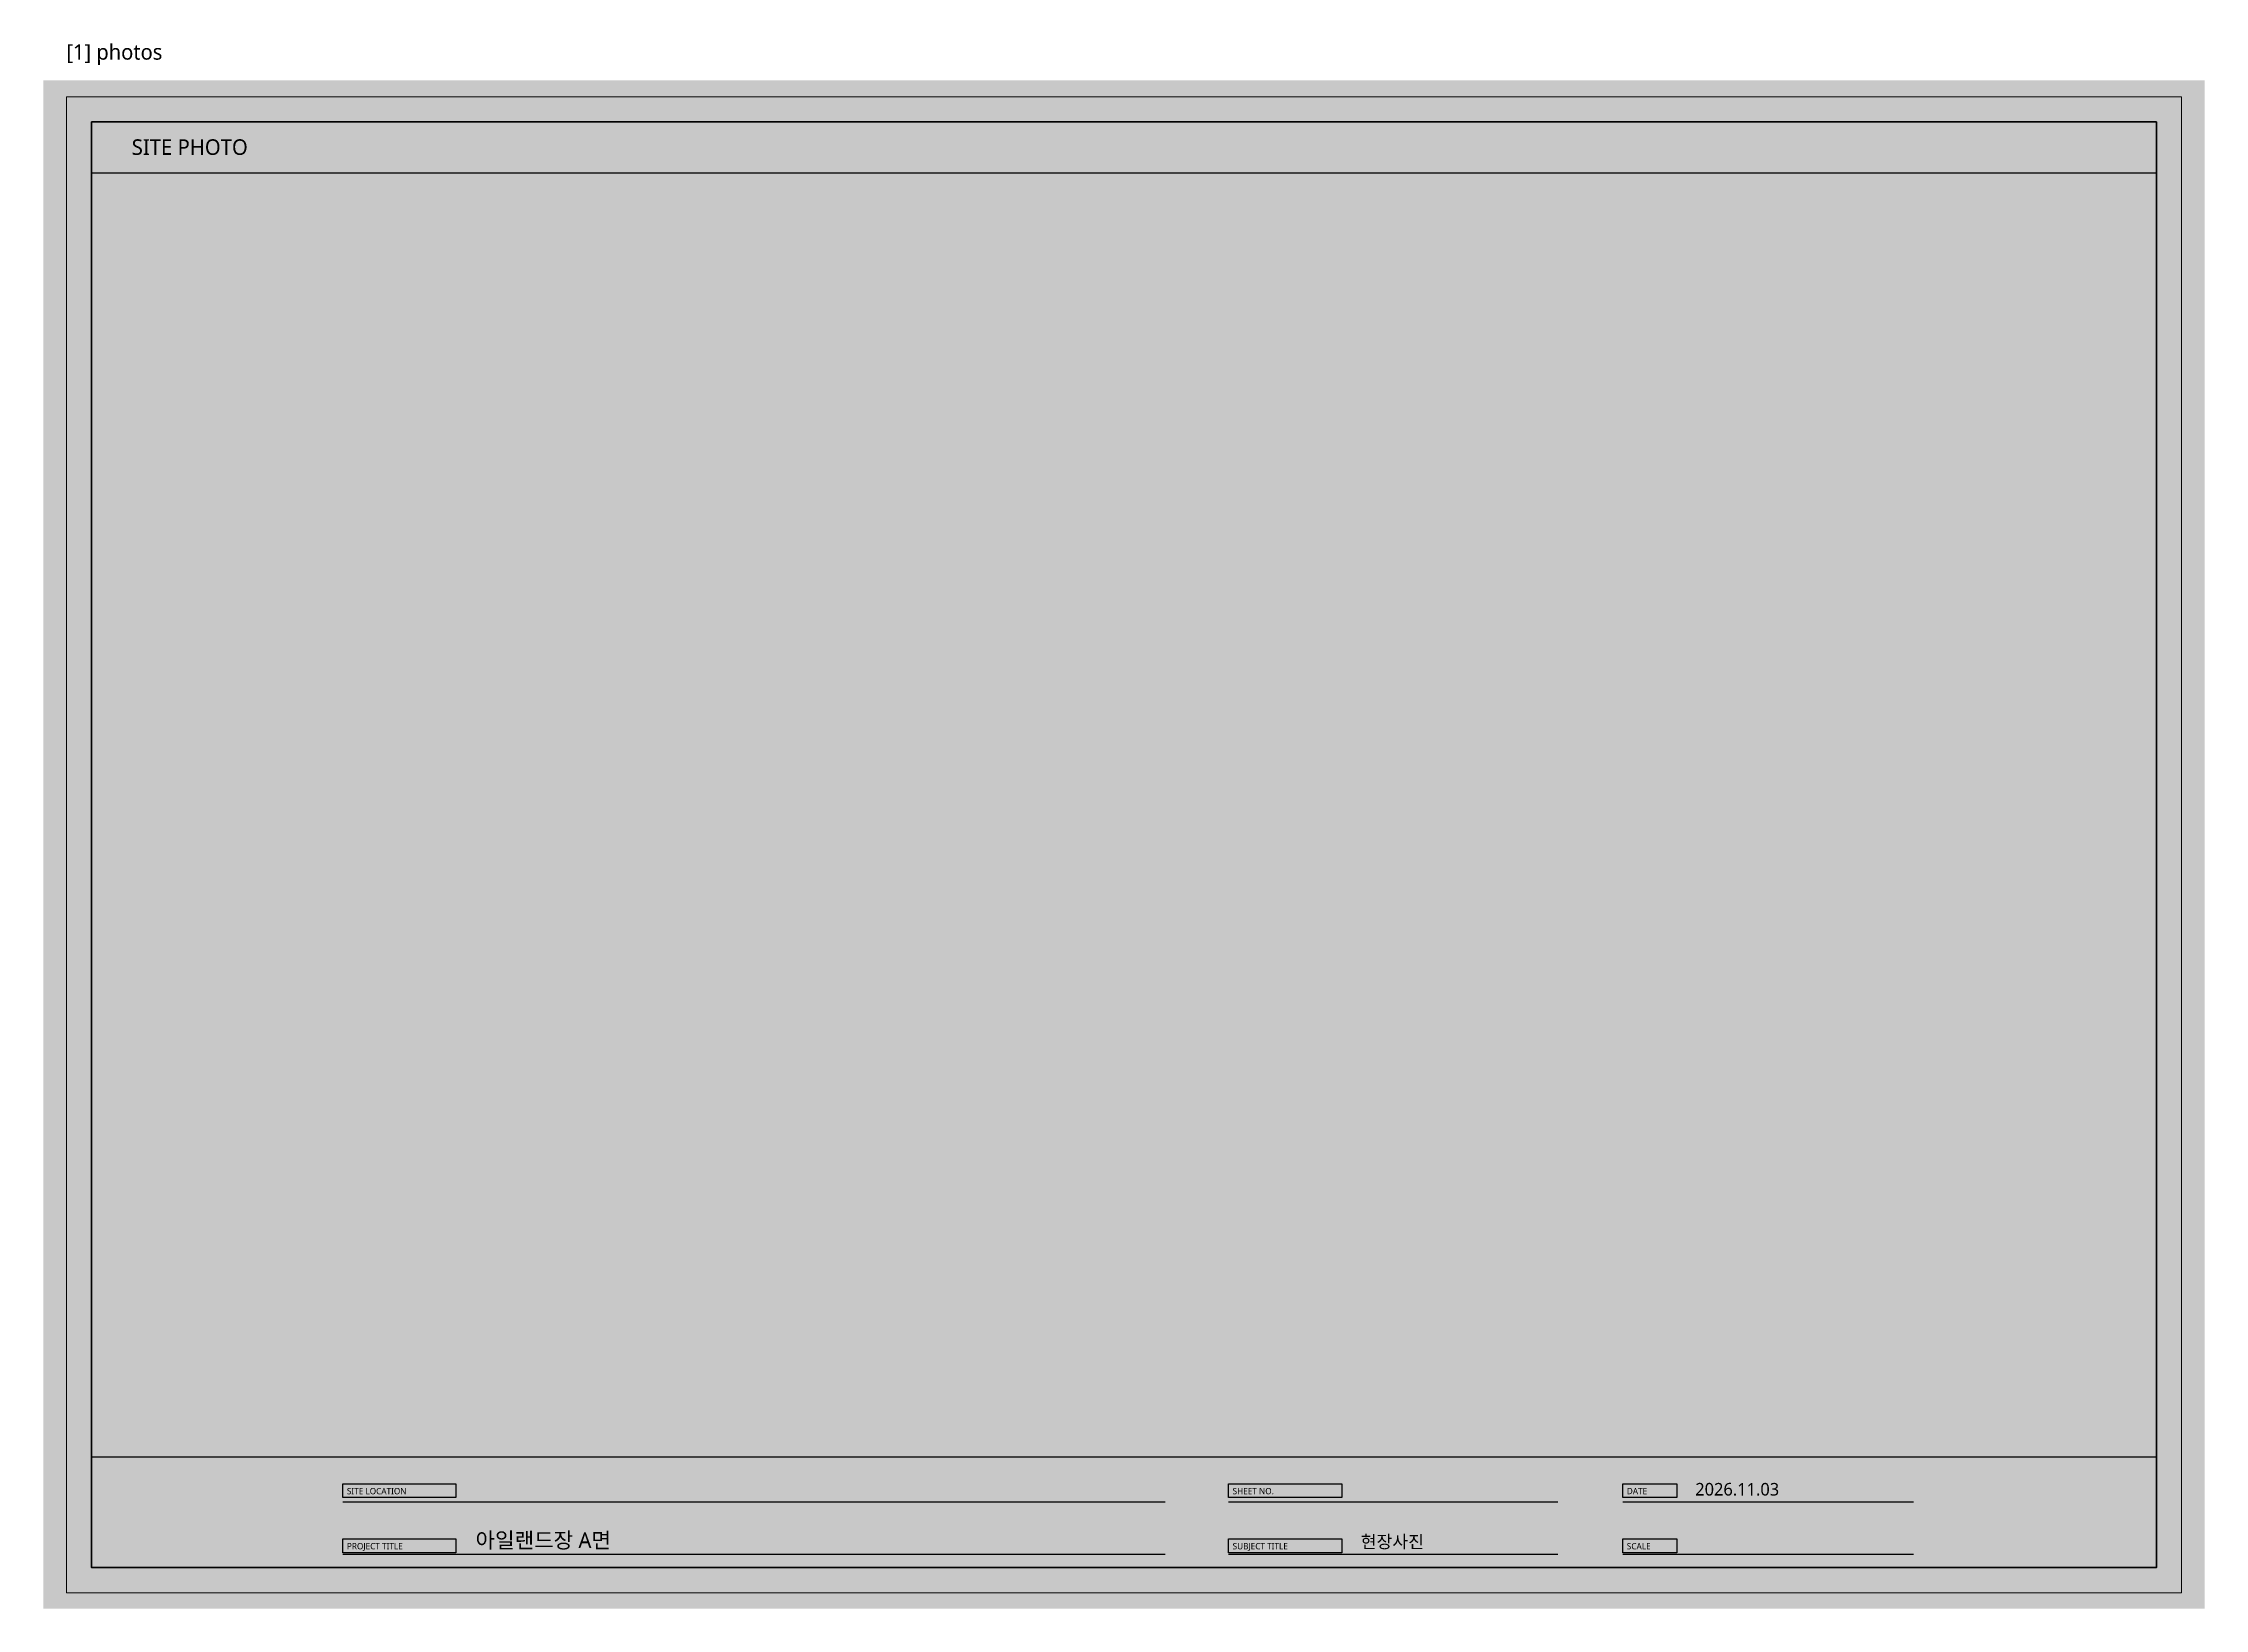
# Model space of a CAD drawing. Header units: millimetres. Extents: x 0 to 3420, y 0 to 304.
# Drawn here: x 0 to 420, y 0 to 304.2 of the extents above; entities that cross this region are included whole.
import ezdxf

# ---------------------------------------------------------------- set-up
doc = ezdxf.new("R2010")
doc.units = ezdxf.units.MM
for name, color, linetype, lineweight, true_color in [('BG', 7, 'Continuous', 0, 0xffffff), ('FRAME', 7, 'Continuous', 100, 0x000000), ('OUTLINE', 7, 'Continuous', 25, 0x000000), ('SHEET_FRAME_INFO', 7, 'Continuous', 0, 0x5a5a5a), ('TEXT', 7, 'Continuous', 13, 0x000000)]:
    doc.layers.add(name, color=color, linetype=linetype, lineweight=lineweight, true_color=true_color)
doc.styles.add('MALGUN', font='malgun.ttf')

msp = doc.modelspace()

# ---------------------------------------------------------------- linework, layer by layer
at = {"layer": 'BG', "lineweight": 0, "true_color": 0xffffff}
msp.add_solid([(0, 0), (420, 0), (0, 297), (420, 297)], dxfattribs=at)
at = {"layer": 'FRAME', "lineweight": 25, "true_color": 0x000000}
for p, q in [((9.4, 279), (410.6, 279)), ((9.4, 29.5), (410.6, 29.5))]:
    msp.add_line(p, q, dxfattribs=at)
at = {"layer": 'FRAME', "lineweight": 13, "true_color": 0x000000}
msp.add_lwpolyline([(4.5, 293.8), (415.5, 293.8), (415.5, 3.1), (4.5, 3.1)], close=True, dxfattribs=at)
at = {"layer": 'FRAME', "lineweight": 100, "true_color": 0x000000}
msp.add_lwpolyline([(9.4, 288.9), (410.6, 288.9), (410.6, 8), (9.4, 8)], close=True, dxfattribs=at)
at = {"layer": 'FRAME', "lineweight": 0, "true_color": 0x555555}
for points in [[(58.2, 24.3), (80.2, 24.3), (58.2, 21.6), (80.2, 21.6)], [(230.3, 24.3), (252.3, 24.3), (230.3, 21.6), (252.3, 21.6)], [(306.9, 24.3), (317.4, 24.3), (306.9, 21.6), (317.4, 21.6)], [(58.2, 13.6), (80.2, 13.6), (58.2, 10.9), (80.2, 10.9)], [(230.3, 13.6), (252.3, 13.6), (230.3, 10.9), (252.3, 10.9)], [(306.9, 13.6), (317.4, 13.6), (306.9, 10.9), (317.4, 10.9)]]:
    msp.add_solid(points, dxfattribs=at)
at = {"layer": 'OUTLINE', "lineweight": 25, "true_color": 0x000000}
for p, q in [((58.2, 20.8), (218, 20.8)), ((230.3, 20.8), (294.3, 20.8)), ((306.9, 20.8), (363.4, 20.8)), ((58.2, 10.6), (218, 10.6)), ((230.3, 10.6), (294.3, 10.6)), ((306.9, 10.6), (363.4, 10.6))]:
    msp.add_line(p, q, dxfattribs=at)
for points in [[(58.2, 24.3), (80.2, 24.3), (80.2, 21.6), (58.2, 21.6)], [(230.3, 24.3), (252.3, 24.3), (252.3, 21.6), (230.3, 21.6)], [(306.9, 24.3), (317.4, 24.3), (317.4, 21.6), (306.9, 21.6)], [(58.2, 13.6), (80.2, 13.6), (80.2, 10.9), (58.2, 10.9)], [(230.3, 13.6), (252.3, 13.6), (252.3, 10.9), (230.3, 10.9)], [(306.9, 13.6), (317.4, 13.6), (317.4, 10.9), (306.9, 10.9)]]:
    msp.add_lwpolyline(points, close=True, dxfattribs=at)

# ---------------------------------------------------------------- texts
at = {"layer": 'SHEET_FRAME_INFO', "true_color": 0x5a5a5a, "style": 'MALGUN'}
msp.add_text('[1] photos', height=3, dxfattribs=at).set_placement((4.5, 301))
at = {"layer": 'TEXT', "true_color": 0x000000, "style": 'MALGUN'}
for s, height, p in [('SITE PHOTO', 3.024, (17.2, 282.5)), ('2026.11.03', 2.448, (321, 22)), ('아일랜드장 A면', 3.024, (84, 11.8)), ('현장사진', 2.448, (256, 11.8))]:
    msp.add_text(s, height=height, dxfattribs=at).set_placement(p)
at = {"layer": 'TEXT', "true_color": 0xffffff, "style": 'MALGUN'}
for s, p in [('SITE LOCATION', (59, 22.25)), ('SHEET NO.', (231.1, 22.25)), ('DATE', (307.7, 22.25)), ('PROJECT TITLE', (59, 11.55)), ('SUBJECT TITLE', (231.1, 11.55)), ('SCALE', (307.7, 11.55))]:
    msp.add_text(s, height=1.224, dxfattribs=at).set_placement(p)

doc.saveas('drawing.dxf')
